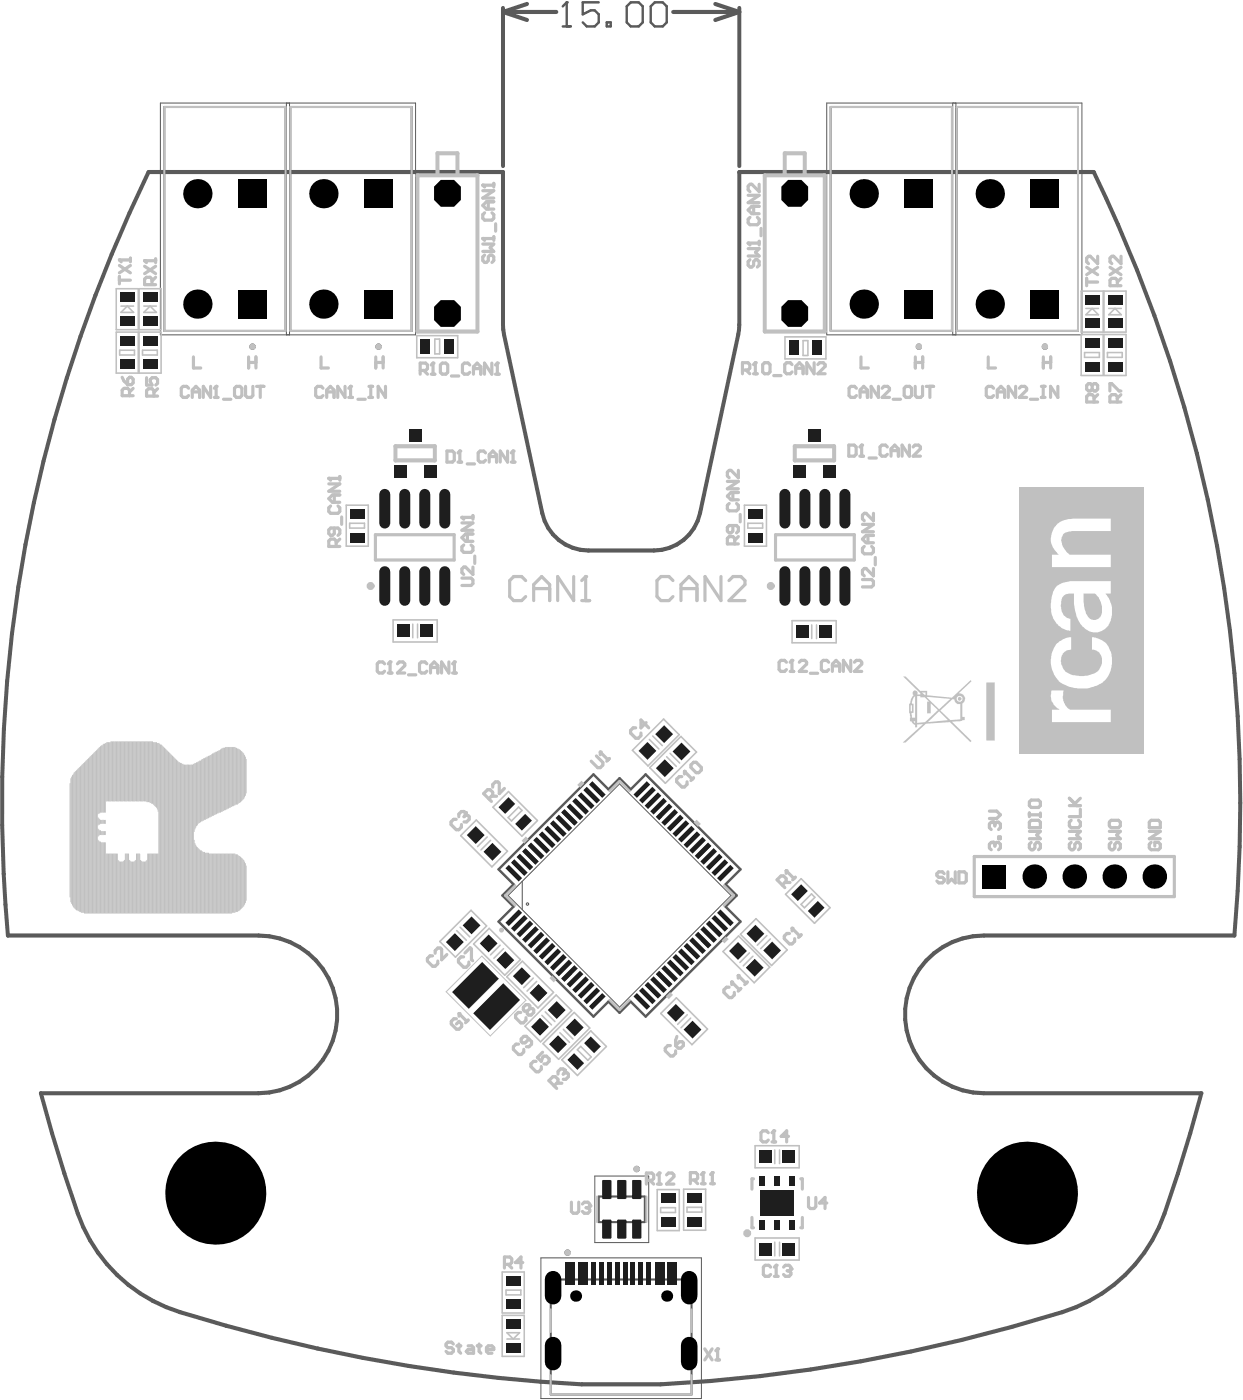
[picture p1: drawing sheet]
<svg xmlns="http://www.w3.org/2000/svg" width="131mm" height="148mm" viewBox="0 0 131 148" stroke-linecap="round" stroke-linejoin="round" font-family="sans-serif">
<g fill="none" stroke="#5a5a5a" stroke-width=".11">
<path d="M16.9 10.9h27v24.5h-27zM30.2 10.9v24.5M30.6 10.9v24.5M87.3 10.9h26.9v24.5h-26.9zM100.6 10.9v24.5M100.9 10.9v24.5M55.1 93.1v2.9M65.4 82.8l11.8 11.7-11.8 11.8-11.8-11.8zM57.1 132.8h17v14.9h-17zM62.8 124.2h5.7v7h-5.7z"/>
<circle cx="55.7" cy="95.5" r=".13"/>
</g>
<path d="M59.4 2.8h.9M59.8 .2h.1M59.8 .2v2.6M59.8 .2l-.4 .5M63.2 .2h-1.7v1.3l.9-.4h.4l.4 .4v.9l-.4 .4h-.9l-.4-.4M64.1 2.4h.4v.4h-.4zM66.6 .2h.8l.5 .5v1.7l-.5 .4h-.8l-.4-.4v-1.7zM69.1 .2h.9l.4 .5v1.7l-.4 .4h-.9l-.4-.4v-1.7zM62.7 81.8l1.5 1.5 1.2-1.1 1.2 1.1 1.6-1.5 10 10-1.6 1.6 1.2 1.1-1.2 1.2 1.6 1.6-10 10-1.6-1.5-1.2 1.1-1.2-1.1-1.5 1.5-10.1-10 1.6-1.6-1.2-1.2 1.2-1.1-1.6-1.6z" fill="none" stroke="#5a5a5a" stroke-width=".26"/>
<path d="M17.3 11.3h12.9v23.6h-12.9zM30.7 11.3h12.8v23.6h-12.8zM87.7 11.3h12.8v23.6h-12.8zM101 11.3h12.8v23.6h-12.8zM58.1 135.1h14.9v12.1h-14.9zM63.2 126.3h4.9v2.7h-4.9z" fill="none" stroke="#5a5a5a" stroke-width=".21"/>
<path d="M15.7 18.2h37.4v16.6l4.1 19.4a5 5 0 0 0 4.9 3.9h6.9a5 5 0 0 0 4.9-3.9l4.1-19.4 .1-16.6h37.4a151.4 151.4 0 0 1 14.8 80.6h-26.4a8.3 8.3 0 0 0-8.4 8.3 8.3 8.3 0 0 0 8.4 8.3h22.9a138.1 138.1 0 0 1-4.4 14.2 16.6 16.6 0 0 1-10.3 8.9 173 173 0 0 1-42.4 7.7 137.8 137.8 0 0 1-26.6-2 166.5 166.5 0 0 1-25.6-6.2 16.6 16.6 0 0 1-9.3-9.9l-1.4-4.2-2.5-8.5h23a8.3 8.3 0 0 0 8.3-8.3 8.3 8.3 0 0 0-8.3-8.3h-26.5a151.4 151.4 0 0 1 14.9-80.6zM53.1 1.3l2.5 .8M53.1 1.3h5.6M53.1 .8v16.7M55.6 .4l-2.5 .9M71.1 1.3h7M75.5 .4l2.6 .9M78.1 1.3l-2.6 .8M78.1 .8v16.7" fill="none" stroke="#5a5a5a" stroke-width=".43"/>
<g fill="none" stroke="#5a5a5a" stroke-width=".34">
<circle cx="26.7" cy="36.6" r=".17"/>
<circle cx="40" cy="36.6" r=".17"/>
<circle cx="97" cy="36.6" r=".17"/>
<circle cx="110.3" cy="36.6" r=".17"/>
<circle cx="59.9" cy="132.3" r=".17"/>
<circle cx="67.2" cy="123.4" r=".17"/>
</g>
<g fill="#c0c0c0">
<path d="M58.3 103l.5 .4-.3 .3-.5-.4z"/>
<path d="M70.8 104.7l.3 .3-.5 .5-.3-.3z"/>
<path d="M76.6 98.9l.3 .3-.4 .4-.3-.3z"/>
<path d="M73.5 86.5l.5 .5-.3 .3-.5-.5z"/>
<path d="M61.4 82.4l.3 .3-.5 .5-.3-.3z"/>
<path d="M55.5 88.3l.3 .3-.4 .5-.3-.3z"/>
</g>
<path d="M17.3 11.3h12.9v23.6h-12.9zM30.7 11.3h12.8v23.6h-12.8zM87.7 11.3h12.8v23.6h-12.8zM101 11.3h12.8v23.6h-12.8zM58.1 138.2v2.4M63 126.3v2.7M68.2 126.3v2.7M73 138.2v2.4M58.1 145.2v2h14.9v-2" fill="none" stroke="#c0c0c0" stroke-width=".21"/>
<path d="M44.1 18.5h6.3v16.5h-6.3zM46.2 18.3v-2.1h2.1v2.1M80.7 18.5h6.4v16.5h-6.4zM82.9 18.3v-2.1h2.1v2.1M41.7 47.1h4.2v1.5h-4.2zM83.9 47.1h4.2v1.5h-4.2z" fill="none" stroke="#c0c0c0" stroke-width=".43"/>
<g fill="none" stroke="#c0c0c0" stroke-width=".34">
<path d="M20.4 37.7v1.2h.8M26.2 38.3h.8M26.2 37.7v1.2M27 37.7v1.2M33.9 37.7v1.2h.8M39.7 38.3h.8M39.7 37.7v1.2M40.5 37.7v1.2M90.9 37.7v1.2h.8M96.6 37.7v1.2M96.6 38.3h.8M97.4 37.7v1.2"/>
<path d="M104.3 37.7v1.2h.8M110.2 38.3h.7M110.2 37.7v1.2M110.9 37.7v1.2M39.6 56.5h8.3v2.6h-8.3zM81.9 56.5h8.3v2.6h-8.3zM102.9 90.4h21.1v4.3h-21.1zM79.4 128.5v1.1h.2M79.6 124.5h-.2v1M84.5 124.5h.2v1M84.7 128.5v1.1h-.2"/>
</g>
<g fill="none" stroke="#c0c0c0" stroke-width=".17">
<path d="M12.3 35.1h2.3v4.3h-2.3zM12.3 30.5h2.3v4.3h-2.3zM12.6 37h1.6v.5h-1.6zM12.8 32.3h1.3M13.4 32.3l.7 .7h-1.3zM14.7 30.5h2.3v4.3h-2.3zM14.7 35.1h2.3v4.3h-2.3zM15 37h1.6v.5h-1.6zM15.2 32.3h1.3M15.8 32.3l.7 .7h-1.3zM44 35.4h4.3v2.4h-4.3zM45.9 35.8h.5v1.6h-.5z"/>
<path d="M82.9 35.6h4.3v2.3h-4.3zM84.8 36h.5v1.5h-.5zM114.1 30.7h2.4v4.4h-2.4zM114.1 35.3h2.4v4.3h-2.4zM114.5 37.2h1.6v.5h-1.6zM114.6 32.6h1.4M115.3 32.6l.7 .6h-1.4zM116.6 30.7h2.3v4.4h-2.3zM116.6 35.3h2.3v4.3h-2.3zM116.9 37.2h1.6v.5h-1.6zM117.1 32.6h1.3M117.7 32.6l.7 .6h-1.3z"/>
<path d="M36.6 53.3h2.3v4.4h-2.3zM36.9 55.2h1.6v.6h-1.6zM78.6 53.3h2.3v4.4h-2.3zM79 55.2h1.5v.6h-1.5zM41.5 65.5h4.7v2.3h-4.7zM43.6 65.9v1.4M44.1 65.9v1.4M68.6 78.1l1 1M68.9 77.7l1 1M70.1 75.9l1.6 1.7-3.3 3.3-1.6-1.7zM70.4 79.9l1 1M70.7 79.5l1.1 1.1"/>
<path d="M71.9 77.8l1.6 1.6-3.3 3.3-1.6-1.6zM83.6 65.5h4.7v2.4h-4.7zM85.7 66v1.4M86.2 66v1.4M48.2 98.3l1 1M48.6 97.9l1 1M49.7 96.1l1.7 1.7-3.3 3.3-1.7-1.7zM50.3 86.6l3.3 3.3-1.7 1.6-3.3-3.3zM51.4 88.4l-1 1M51.6 98l3.3 3.3-1.6 1.7-3.3-3.3zM51.8 88.7l-1 1M52.8 99.8l-1 1"/>
<path d="M53.7 83.6l3 3-1.6 1.7-3.1-3.1zM54.8 85.2l.3 .4-1.1 1.1-.4-.4zM78 98.8l3.3 3.3-1.7 1.7-3.3-3.3zM79.8 97l3.3 3.3-1.6 1.6-3.3-3.3zM81 98.8l-1 1M81.3 99.1l-1 1.1M84.6 92.8l3 3-1.6 1.7-3.1-3.1zM85.7 94.4l.3 .3-1.1 1.1-.3-.3zM53.2 100.2l-1.1 1M55.2 101.5l3.2 3.3-1.6 1.6-3.3-3.3zM56.3 103.3l-1 1M56.7 103.6l-1.1 1"/>
<path d="M57.2 107.2l1 1M57.6 106.8l1 1.1M58.7 105.1l1.7 1.6-3.3 3.3-1.7-1.7zM59.1 109l1 1.1M59.5 108.7l1 1M60.6 106.9l1.7 1.6-3.3 3.3-1.7-1.6zM61.3 110.5l1.1 1.1-.3 .3-1.1-1.1zM62.4 108.8l1.6 1.7-3 3.1-1.7-1.7zM71.4 105.4l3.3 3.2-1.6 1.7-3.3-3.3zM72.6 107.1l-1.1 1.1M72.9 107.5l-1 1M79.1 100.6l-1 1"/>
<path d="M79.5 101l-1 1M53 138.9h2.4v4.3h-2.4zM53 134.3h2.4v4.3h-2.4zM53.4 136.2h1.6v.5h-1.6zM69.4 125.6h2.3v4.3h-2.3zM69.7 127.5h1.6v.5h-1.6zM72.2 125.6h2.3v4.3h-2.3zM72.5 127.5h1.6v.5h-1.6zM79.7 121h4.7v2.3h-4.7zM79.7 130.7h4.7v2.3h-4.7zM81.8 121.4v1.5M81.8 131.2v1.4"/>
<path d="M82.3 121.4v1.5M82.3 131.2v1.4M53.5 141.4h1.4M53.5 140.7h1.4l-.7 .7z"/>
</g>
<g fill="none" stroke="#c0c0c0" stroke-width=".11">
<path d="M9.5 79.9v16.5M9.6 79.8v16.6M9.7 79.8v16.6M9.8 79.7v16.7M9.8 79.6v16.8M9.9 79.5v16.9M10 79.4v17M10.1 79.3v17.1M10.2 79.2v17.2M10.3 79.2v17.2M10.4 79.1v6.8M10.4 79v6.8"/>
<path d="M10.5 78.9v6.9M10.6 78.8v7M10.7 78.7v7.1M10.8 78.7v7.1M10.9 78.7v7.1M10.9 78.6v7.2M11 78.6v7.2M11.1 78.5v7.3M11.2 78.5v6.1M11.3 78.4v6.2M11.4 78.4v6.2M11.5 78.4v6.2"/>
<path d="M11.6 78.4v6.2M11.7 78.3v6.3M11.8 78.3v6.3M11.9 78.3v6.3M12 78.3v6.3M12.1 78.3v6.3M12.2 78.3v6.3M12.3 78.3v6.3M12.4 78.3v6.3M12.5 78.3v6.3M12.6 78.3v6.3M12.7 78.3v6.3"/>
<path d="M12.8 78.3v6.3M12.9 78.3v6.3M13 78.3v6.3M13.1 78.3v6.3M13.2 78.3v6.3M13.3 78.3v6.3M13.4 78.3v6.3M13.5 78.3v6.3M13.6 78.3v6.3M13.7 78.3v6.3M13.8 78.3v6.3M13.9 78.3v6.3"/>
<path d="M14 78.3v6.3M14.1 78.3v6.3M14.2 78.3v6.3M14.3 78.3v6.3M14.4 78.3v6.3M14.5 78.3v6.3M14.6 78.3v6.3M14.7 78.3v6.3M14.8 78.3v6.3M14.9 78.3v6.3M15 78.3v6.3M15.1 78.3v6.3"/>
<path d="M15.2 78.3v6.3M15.3 78.3v6.3M15.4 78.3v6.3M15.5 78.3v6.4M15.6 78.3v6.4M15.7 78.3v6.4M15.8 78.3v6.4M15.9 78.3v6.4M16 78.3v6.5M16.1 78.3v6.5M16.2 78.4v6.5M16.3 78.4v6.6"/>
<path d="M16.4 78.4v6.7M16.4 78.4v6.8M16.5 78.4v6.9M16.6 78.5v6.9M16.7 78.5v7.2M16.8 78.5v17.9M16.9 78.6v17.8M16.9 78.7v17.7M17 78.7v17.7M17.1 78.7v17.7M17.2 78.8v17.6M17.3 78.9v17.5"/>
<path d="M17.4 79v17.4M17.5 79.1v17.3M17.5 79.2v17.2M17.6 79.2v17.2M17.7 79.3v17.1M17.8 79.4v17M17.9 79.5v16.9M18 79.6v16.8M18 79.7v16.7M18.1 79.8v16.6M18.2 79.8v16.6M18.3 79.9v16.5"/>
<path d="M21.8 79.9v6.5M21.9 79.9v6.5M22 79.8v6.6M22.1 79.8v6.5M22.2 79.8v6.5M22.3 79.8v6.4M22.4 79.7v6.5M22.4 79.6v6.5M22.5 79.6v6.5M22.6 79.5v6.5M22.7 79.5v6.5M22.8 79.4v6.5"/>
<path d="M22.9 79.4v6.5M22.9 79.3v6.5M23 79.3v6.5M23.1 79.2v6.6M23.2 79.2v6.6M23.3 79.2v6.6M23.4 79.1v6.6M23.5 79.1v6.6M23.5 79v6.6M23.6 79v6.6M23.7 79v6.5M23.8 78.9v6.6"/>
<path d="M23.9 78.9v6.5M24 78.9v6.5M24 78.9v6.4M24.1 78.9v6.4M24.2 78.9v6.4M24.3 78.9v6.4M24.4 78.9v6.3M24.5 78.9v6.3M24.6 78.9v6.2M24.7 78.9v6.1M24.8 78.9v6.1M24.9 79v5.9"/>
<path d="M25 79v5.9M25.1 79.1v5.8M25.1 79.1v5.7M25.2 79.2v5.5M25.3 79.2v5.5M25.4 79.2v5.5M25.5 79.3v5.3M25.6 79.4v5.1M25.6 79.5v4.9M25.7 79.6v4.7M25.8 79.8v4.4M25.9 79.9v4.1"/>
<path d="M7.4 82.7v12M7.5 82.2v13M7.6 82v13.4M7.7 81.9v13.7M7.7 81.8v13.9M7.8 81.6v14.2M7.9 81.5v14.4M8 81.4v14.6M8.1 81.4v14.7M8.2 81.3v14.8M8.2 81.2v15M8.3 81.1v15.1"/>
<path d="M8.4 81v15.2M8.5 80.9v15.3M8.6 80.9v15.4M8.7 80.8v15.5M8.8 80.7v15.6M8.8 80.6v15.7M8.9 80.5v15.9M9 80.4v16M9.1 80.3v16.1M9.2 80.3v16.1M9.3 80.2v16.2M9.3 80.1v16.3"/>
<path d="M9.4 80v16.4M10.4 86.4v.7M10.4 87.5v.8M10.4 88.7v7.7M10.4 86.4v.6M10.4 87.6v.6M10.4 88.8v7.6M10.5 86.5v.5M10.5 87.7v.4M10.5 88.9v7.5M10.6 86.6v.3M10.6 87.7v.4"/>
<path d="M10.6 88.9v7.5M10.7 86.6v.3M10.7 87.8v.3M10.7 89v7.4M10.8 86.6v.3M10.8 87.8v.3M10.8 89v7.4M10.9 86.6v.3M10.9 87.8v.3M10.9 89v7.4M11 86.6v.3M11 87.8v.3"/>
<path d="M11 89v7.4M11.1 86.6v.3M11.1 87.8v.3M11.1 89v7.4M11.2 90.2v6.2M11.3 90.2v6.2M11.4 90.2v6.2M11.5 90.2v6.2M11.6 90.2v6.2M11.7 90.2v6.2M11.8 90.2v6.2M11.9 90.2v6.2"/>
<path d="M12 90.2v6.2M12.1 90.2v6.2M12.2 90.2v6.2M12.3 90.2v6.2M12.4 90.2v6.2M12.5 90.8v5.6M12.6 90.9v5.5M12.6 91v5.4M12.7 91v5.4M12.8 91v5.4M12.9 91v5.4M13 91v5.4"/>
<path d="M13.1 90.9v5.5M13.1 90.8v5.6M13.2 90.2v6.2M13.3 90.2v6.2M13.4 90.2v6.2M13.5 90.2v6.2M13.6 90.2v6.2M13.7 90.8v5.6M13.7 90.9v5.5M13.8 91v5.4M13.9 91v5.4M14 91v5.4"/>
<path d="M14.1 91v5.4M14.2 91v5.4M14.2 90.9v5.5M14.3 90.8v5.6M14.4 90.2v6.2M14.5 90.2v6.2M14.6 90.2v6.2M14.7 90.2v6.2M14.8 90.2v6.2M14.8 90.8v5.6M14.9 90.9v5.5M15 91v5.4"/>
<path d="M15.1 91v5.4M15.2 91v5.4M15.3 91v5.4M15.4 90.9v5.5M15.5 90.8v5.6M15.6 90.2v6.2M15.7 90.2v6.2M15.8 90.2v6.2M15.9 90.2v6.2M16 90.2v6.2M16.1 90.2v6.2M16.2 90.2v6.2"/>
<path d="M16.3 90.2v6.2M16.4 90.2v6.2M16.5 90.2v6.2M16.6 90.2v6.2M16.7 90.2v6.2M18.4 80v16.4M18.5 80.1v16.3M18.6 80.2v16.2M18.6 80.3v16.1M18.7 80.3v16.1M18.8 80.4v16M18.9 80.5v15.9"/>
<path d="M19 80.5v15.9M19.1 80.6v15.8M19.2 80.7v15.7M19.3 80.7v15.7M19.4 80.8v15.6M19.5 80.8v15.6M19.6 80.8v15.6M19.7 80.8v15.6M19.8 80.8v15.6M19.9 80.8v15.6M20 80.8v15.6M20.1 80.8v15.6"/>
<path d="M20.2 80.8v15.6M20.3 80.8v15.6M20.4 80.7v15.7M20.5 80.7v7.1M20.5 88.7v7.7M20.6 80.6v6.9M20.6 89.1v7.3M20.7 80.6v6.8M20.7 89.2v7.2M20.7 80.5v6.7M20.7 89.4v7M20.8 80.5v6.6"/>
<path d="M20.8 89.5v6.9M20.9 80.4v6.5M20.9 89.6v6.8M21 80.4v6.5M21 89.6v6.8M21.1 80.3v6.6M21.1 89.7v6.7M21.2 80.3v6.5M21.2 89.8v6.6M21.3 80.3v6.4M21.3 89.8v6.6M21.3 80.2v6.5"/>
<path d="M21.3 89.9v6.5M21.4 80.2v6.4M21.4 90v6.4M21.5 80.1v6.5M21.5 90v6.4M21.6 80.1v6.4M21.6 90v6.4M21.7 80v6.5M21.7 90.1v6.3M21.8 80v6.4M21.8 90.1v6.3M21.9 90.1v6.3"/>
<path d="M22 90.1v6.3M22.1 90.2v6.2M22.2 90.2v6.2M22.3 90.2v6.2M22.4 90.2v6.2M22.5 90.2v6.2M22.6 90.2v6.2M22.7 90.2v6.2M22.8 90.2v6.2M22.9 90.2v6.2M23 90.2v6.2M23.1 90.2v6.2"/>
<path d="M23.2 90.2v6.2M23.3 90.2v6.2M23.4 90.2v6.2M23.5 90.2v6.2M23.6 90.2v6.2M23.7 90.2v6.2M23.8 90.2v6.2M23.9 90.2v6.2M24 90.2v6.2M24.1 90.2v6.2M24.2 90.2v6.2M24.3 90.2v6.2"/>
<path d="M24.4 90.2v6.2M24.5 90.2v6.2M24.6 90.2v6.1M24.7 90.2v6.1M24.8 90.2v6.1M24.9 90.2v6M25 90.2v6M25.1 90.2v6M25.1 90.3v5.9M25.2 90.4v5.8M25.3 90.4v5.7M25.4 90.5v5.5"/>
<path d="M25.5 90.6v5.3M25.6 90.7v5.1M25.6 90.7v5M25.7 90.8v4.9M25.8 91v4.5M25.9 91.2v4.1M26 80.2v3.5M26 91.4v3.7M50.9 100.9l4.6 4.7-3.7 3.8-4.7-4.7z"/>
</g>
<path d="M54.4 93.5l-1.1 1 1.1 1.1M64.4 83.5l1-1 1.1 1M76.4 93.5l1.1 1-1.1 1.1M64.4 105.6l1 1 1.1-1" fill="none" stroke="#c0c0c0" stroke-width=".26"/>
<path d="M96.2 74.5v.6h.1v-.6zM96.6 73.5l-.2 .2-.1 .4v.2h.1v1h-.2l.1 .5h.3zM96.4 76.2l.2 .1v-.1zM97.3 73.1l.4 .3v-.3zM96.8 73.5v2.8l.9-.1 1.3-1.2-.7-.7v1h-.4v-1.2h.2l-.5-.5h-.4v-.1zM98 76.2l2.1-.2-.9-.9zM97.9 73.6l1.3 1.3 1.1-1.1zM99.3 75l1 1 1.1-.1v-1.6h-.4l-.2-.5h-.3zM101.1 73.8a.2 .2 0 0 1 .4 0 .2 .2 0 0 1-.4 0zM101 73.8a.3 .3 0 0 0 .6 0 .3 .3 0 0 0-.6 0zM95.3 71.4h.3l1.6 1.5h.7v.5l2.6 .3 2-1.9 .1 .1-1.4 1.3a.58 .58 0 0 1 .6 .4 .58 .58 0 0 1-.2 .7v1.4h.3v.3h-.3l-.2 .2h-.9l2.1 2-.2 .2-2.1-2.2-2.5 .2-2.2 2h-.3l2.2-1.9h-.7v.3h-.2v-.3l-.4-.3h-.1v-.5l-.1-.4v-1h.1l.1-.4 .2-.5a.28 .28 0 0 1 0-.4 .28 .28 0 0 1 .3-.1 .28 .28 0 0 1 .1 .4h.4v-.1zM104.1 72.1h.9v6.1h-.9z" fill="#c0c0c0"/>
<path d="M107.6 51.4h13.2v28.2h-13.2z" fill-rule="evenodd" fill="#c0c0c0"/>
<g fill="#fff">
<path d="M111 72.9h1.3a1.79 1.79 0 0 0 .7 2h4.3v1.3h-6.2v-1.3h.8a1.74 1.74 0 0 1-.9-2z"/>
<path d="M111.6 67.9l.9-.5 .6-.1v1.3a1.18 1.18 0 0 0-.9 1.8 1.67 1.67 0 0 0 1.6 .9 2.68 2.68 0 0 0 2.2-.6 1.25 1.25 0 0 0 .3-1.3 1.25 1.25 0 0 0-1-.8v-1.3a2.09 2.09 0 0 1 2.1 2 2.76 2.76 0 0 1-2.4 3.3 3.9 3.9 0 0 1-3.3-.8 3.1 3.1 0 0 1-.1-3.9z"/>
<path d="M111.7 55.3l.1-.1a2.67 2.67 0 0 1 1.5-.4h4v1.3h-4.2a.98 .98 0 0 0-.9 1.4l.4 .8 .3 .3h4.4v1.3h-6.2v-1.3h.7a2.07 2.07 0 0 1-.1-3.3z"/>
<path d="M114.4 62.7v.6a2.58 2.58 0 0 0 .8 2.1 .92 .92 0 0 0 .9-.2 .92 .92 0 0 0 .2-1l-.2-.9-.4-.5-.1-.1zM111.6 61.9l.5-.3 .9-.2h4.3v1.3h-.6a2.73 2.73 0 0 1-.1 3.7 1.84 1.84 0 0 1-2.7-.8l-.1-.2a6 6 0 0 1-.4-2.7 1.13 1.13 0 0 0-1.3 .4v.1a1.93 1.93 0 0 0 .4 2l.5 .1v1.3a2.47 2.47 0 0 1-2-3v-.5a1.94 1.94 0 0 1 .5-1.2z"/>
</g>
<path d="M55.5 61.3l-.4-.4h-.9l-.4 .4v1.7l.4 .4h.9l.4-.4M56.3 63.4v-1.7l.9-.8 .8 .8v1.7M56.3 62.1h1.7M60.6 60.9v2.5l-1.7-2.5v2.5M61.4 63.4h.9M61.8 60.9v2.5" fill="none" stroke="#c0c0c0" stroke-width=".34"/>
<circle cx="61.8" cy="60.9" r=".17" fill="#c0c0c0"/>
<path d="M61.8 60.9l-.4 .4M104.8 88.9h-.1l-.2 .2v.4l.2 .2" fill="none" stroke="#c0c0c0" stroke-width=".34"/>
<circle cx="104.8" cy="88.9" r=".17" fill="#c0c0c0"/>
<path d="M104.8 88.9l.2 .2M104.8 86.8h-.1l-.2 .2v.4l.2 .2M105 89.1v.2M105 89.1l.2-.2h.2l.2 .2v.4l-.2 .2M105.4 88.4h.2v.2h-.2z" fill="none" stroke="#c0c0c0" stroke-width=".34"/>
<circle cx="104.8" cy="86.8" r=".17" fill="#c0c0c0"/>
<g fill="none" stroke="#c0c0c0" stroke-width=".34">
<path d="M71.1 61.3l-.5-.4h-.8l-.4 .4v1.7l.4 .4h.8l.5-.4M71.9 63.4v-1.7l.8-.8 .9 .8v1.7M71.9 62.1h1.7M76.1 60.9v2.5l-1.7-2.5v2.5M77 61.3l.4-.4h.8l.5 .4v.4l-1.7 1.7h1.7M104.5 85.6h.7l.4 .4-.4 .4h-.7M104.8 86.8l.2 .2M105 87v.2M105 87l.2-.2h.2l.2 .2v.4l-.2 .2M108.7 87.8h1.1l-.3 .4 .3 .4h-1.1M108.7 85.8v.4M108.7 86h1.1"/>
<path d="M108.9 88.9l-.2 .2v.4l.2 .2h.2l.2-.2v-.4l.2-.2h.1l.2 .2v.4l-.2 .2M108.9 86.6h.7l.2 .2v.6h-1.1v-.6zM108.9 84.5h.7l.2 .2v.4l-.2 .2h-.7l-.2-.2v-.4zM109.8 85.8v.4M112.9 87.8h1.2l-.4 .4 .4 .4h-1.2M112.9 85.1h1.2M113.1 88.9l-.2 .2v.4l.2 .2h.2l.2-.2v-.4l.2-.2h.2l.2 .2v.4l-.2 .2M113.1 86.6l-.2 .2v.4l.2 .2h.8l.2-.2v-.4l-.2-.2M114.1 85.4v.8h-1.2M114.1 84.3l-.6 .6-.6-.6 .8 .8M117.1 87.8h1.2l-.4 .4 .4 .4h-1.2M117.3 88.9l-.2 .2v.4l.2 .2h.2l.2-.2v-.4l.2-.2h.2l.2 .2v.4l-.2 .2"/>
<path d="M117.3 86.6h.8l.2 .2v.4l-.2 .2h-.8l-.2-.2v-.4zM121.3 87.8h1.2l-1.2 .8h1.2M121.5 88.9l-.2 .2v.4l.2 .2h.8l.2-.2v-.4l-.2-.2h-.4v.4M121.5 86.6h.8l.2 .2v.6h-1.2v-.6zM81.1 119.6l-.2-.2h-.4l-.2 .2v.8l.2 .2h.4l.2-.2M81.7 119.4v1.2M81.5 120.6h.4M85.4 126.4v1l.2 .2h.3l.2-.2v-1M87.3 127h-.8l.6-.6v1.2"/>
</g>
<circle cx="81.7" cy="119.4" r=".17" fill="#c0c0c0"/>
<path d="M81.7 119.4l-.2 .2M83.3 120h-.8l.6-.6v1.2M81.4 133.8l-.2-.2h-.4l-.2 .2v.8l.2 .2h.4l.2-.2M81.8 134.8h.3M81.9 133.6v1.2" fill="none" stroke="#c0c0c0" stroke-width=".34"/>
<circle cx="81.9" cy="133.6" r=".17" fill="#c0c0c0"/>
<path d="M81.9 133.6l-.1 .2M82.7 133.8l.2-.2h.4l.2 .2v.2" fill="none" stroke="#c0c0c0" stroke-width=".34"/>
<circle cx="83.5" cy="134" r=".17" fill="#c0c0c0"/>
<path d="M79 26.3h1.2l-.4 .3 .4 .4h-1.2M79 25.7h1.2M79.2 27.4l-.2 .2v.4l.2 .2h.2l.2-.2v-.4l.2-.2h.2l.2 .2v.4l-.2 .2M80.2 25.5v.4M83.1 134.2h.2M83.3 134.2l.2 .2v.2l-.2 .2h-.4l-.2-.2M83.5 134l-.2 .2" fill="none" stroke="#c0c0c0" stroke-width=".34"/>
<circle cx="79" cy="25.7" r=".17" fill="#c0c0c0"/>
<path d="M80.2 19.5v.7l-.8-.7h-.2l-.2 .1v.4l.2 .2M51 25.8h1.1l-.4 .4 .4 .3h-1.1M51 25.2h1.1M51.2 26.9l-.2 .2v.4l.2 .2h.2l.2-.2v-.4l.1-.2h.2l.2 .2v.4l-.2 .2M52.1 25v.4M79 25.7l.2 .2M79 20.6h1.2l-1.2 .8h1.2M79.2 23l-.2 .1v.4l.2 .2h.8l.2-.2v-.4l-.2-.1M79.6 21.8v.8M80.2 21.8h-.8l-.4 .4 .4 .4h.8M80.3 24.1v.8" fill="none" stroke="#c0c0c0" stroke-width=".34"/>
<circle cx="51" cy="25.2" r=".17" fill="#c0c0c0"/>
<path d="M51 19.6h1.1M52.1 19.4v.3M51 25.2l.2 .2M51 20.1h1.1l-1.1 .8h1.1M51.2 22.5l-.2 .2v.3l.2 .2h.7l.2-.2v-.3l-.2-.2M51.6 21.3v.8M52.1 21.3h-.7l-.4 .4 .4 .4h.7M52.3 23.6v.8" fill="none" stroke="#c0c0c0" stroke-width=".34"/>
<circle cx="51" cy="19.6" r=".17" fill="#c0c0c0"/>
<g fill="none" stroke="#c0c0c0" stroke-width=".34">
<path d="M51 19.6l.2 .1M34.7 51.1h1.2l-1.2 .8h1.2M34.7 50.5h1.2M34.9 53.4l-.2 .2v.4l.2 .2h.8l.2-.2v-.4l-.2-.2M35.3 55.8v.5l-.2 .2h-.2l-.2-.2v-.4l.2-.1h.8l.2 .1v.4l-.2 .2M35.3 52.3v.7M35.5 57.7v-.6l-.2-.2h-.4l-.2 .2v.6h1.2M35.9 56.9l-.4 .4M35.9 50.3v.4M35.9 52.3h-.8l-.4 .3 .4 .4h.8M36.1 54.6v.8M76.8 50.8h1.2l-1.2 .8h1.2"/>
<path d="M77 53.2l-.2 .2v.3l.2 .2h.8l.2-.2v-.3l-.2-.2M77.4 55.5v.6l-.2 .2h-.2l-.2-.2v-.4l.2-.2h.8l.2 .2v.4l-.2 .2M77.4 52v.8M77.6 57.4v-.6l-.2-.1h-.4l-.2 .1v.6h1.2M78 49.7v.7l-.8-.7h-.2l-.2 .2v.3l.2 .2M78 56.7l-.4 .3M78 52h-.8l-.4 .4 .4 .4h.8M78.2 54.3v.8M90.4 41l-.2-.2h-.4l-.2 .2v.8l.2 .2h.4l.2-.2M90.8 41.4h.8M90.8 42v-.8l.4-.4 .4 .4v.8M92.7 40.8v1.2l-.7-1.2v1.2"/>
<path d="M93.1 41l.2-.2h.4l.2 .2v.2l-.8 .8h.8M94.3 42.2h.8M95.7 40.8h.3l.2 .2v.8l-.2 .2h-.3l-.2-.2v-.8zM96.6 40.8v1l.2 .2h.4l.2-.2v-1M97.8 40.8h.8M98.2 40.8v1.2M104.9 41l-.2-.2h-.4l-.2 .2v.8l.2 .2h.4l.2-.2M105.3 42v-.8l.4-.4 .4 .4v.8M105.3 41.4h.8M107.2 40.8v1.2l-.7-1.2v1.2M107.6 41l.2-.2h.4l.2 .2v.2l-.8 .8h.8M108.8 42.2h.8"/>
<path d="M109.9 40.8h.4M109.9 42h.4M110.1 40.8v1.2M111.7 40.8v1.2l-.8-1.2v1.2"/>
</g>
<circle cx="34.7" cy="50.5" r=".17" fill="#c0c0c0"/>
<path d="M34.7 50.5l.2 .2M82.6 93.4l.4-.4v-.2l-.3-.3h-.2l-.5 .4 .9 .8M82.9 93.2h.5M83 91.9l.8 .9M84 92.6l-.3 .3" fill="none" stroke="#c0c0c0" stroke-width=".34"/>
<circle cx="83" cy="91.9" r=".17" fill="#c0c0c0"/>
<path d="M83 91.9v.3M70.8 110.4h-.3l-.3 .3v.2l.6 .6h.3l.2-.3v-.3M71.5 109.4l-.2 .4v.6M71.7 110h.3l.2 .1v.3l-.3 .3h-.3l-.3-.3zM74.4 142.4l.8 1.2M75.2 142.4l-.8 1.2M75.6 143.6h.4M75.8 142.4v1.2" fill="none" stroke="#c0c0c0" stroke-width=".34"/>
<circle cx="75.8" cy="142.4" r=".17" fill="#c0c0c0"/>
<path d="M19.9 41l-.2-.2h-.4l-.2 .2v.8l.2 .2h.4l.2-.2M20.3 42v-.8l.4-.4 .4 .4v.8M20.3 41.4h.8M22.2 40.8v1.2l-.7-1.2v1.2M22.6 42h.4M22.8 40.8v1.2M75.8 142.4l-.2 .2" fill="none" stroke="#c0c0c0" stroke-width=".34"/>
<circle cx="22.8" cy="40.8" r=".17" fill="#c0c0c0"/>
<path d="M22.8 40.8l-.2 .2M23.6 42.2h.8M24.8 41l.2-.2h.3l.2 .2v.8l-.2 .2h-.3l-.2-.2zM25.9 40.8v1l.2 .2h.4l.2-.2v-1M27.1 40.8h.8M27.5 40.8v1.2M34.1 41l-.2-.2h-.4l-.2 .2v.8l.2 .2h.4l.2-.2M34.5 42v-.8l.4-.4 .4 .4v.8M34.5 41.4h.8M36.4 40.8v1.2l-.7-1.2v1.2M36.8 42h.4M37 40.8v1.2" fill="none" stroke="#c0c0c0" stroke-width=".34"/>
<circle cx="37" cy="40.8" r=".17" fill="#c0c0c0"/>
<path d="M37 40.8l-.2 .2M37.8 42.2h.8M39 40.8h.3M39 42h.3M39.1 40.8v1.2M40.7 40.8v1.2l-.8-1.2v1.2M99.7 92.2l-.2-.2h-.4l-.2 .2v.2l.2 .2h.4l.2 .2v.2l-.2 .2h-.4l-.2-.2M100.1 92v1.2l.4-.4 .4 .4v-1.2M101.2 92h.6l.2 .2v.8l-.2 .2h-.6zM60.3 126.9v1l.2 .2h.4l.2-.2v-1M61.5 127.1l.2-.2h.4l.2 .2v.2" fill="none" stroke="#c0c0c0" stroke-width=".34"/>
<circle cx="62.3" cy="127.3" r=".17" fill="#c0c0c0"/>
<g fill="none" stroke="#c0c0c0" stroke-width=".34">
<path d="M48.8 55.2h1.1l-1.1 .8h1.1M48.8 54.6h1.1M49 57.5l-.2 .2v.4l.2 .2h.7l.2-.2v-.4l-.2-.2M49.3 56.4v.8M49.9 54.4v.4M49.9 59.9v.7l-.7-.7h-.2l-.2 .2v.4l.2 .1M49.9 56.4h-.7l-.4 .4 .4 .4h.7M50.1 58.7v.8M91.1 55.4h1.1l-1.1 .7h1.1M91.2 57.7l-.1 .2v.4l.1 .2h.8l.2-.2v-.4l-.2-.2M91.6 56.5v.8M92.2 54.2v.8l-.8-.8h-.2l-.1 .2v.4l.1 .2"/>
<path d="M92.2 56.5h-.8l-.3 .4 .3 .4h.8M92.4 58.9v.7M48.8 61h.9l.2 .2v.4l-.2 .2h-.9M91.1 61.2h.9l.2 .2v.4l-.2 .2h-.9M92.2 60v.8l-.8-.8h-.2l-.1 .2v.4l.1 .2M61.9 127.5h.2M62.1 127.5l.2 .2v.2l-.2 .2h-.4l-.2-.2M62.3 127.3l-.2 .2"/>
</g>
<circle cx="48.8" cy="54.6" r=".17" fill="#c0c0c0"/>
<path d="M48.8 54.6l.2 .2M63 79.8l.6 .7v.3l-.2 .3h-.3l-.7-.7M63.4 79.4l.8 .8M64.3 80.1l-.2 .3" fill="none" stroke="#c0c0c0" stroke-width=".34"/>
<circle cx="63.4" cy="79.4" r=".17" fill="#c0c0c0"/>
<path d="M63.4 79.4v.3M68.2 124.6h.6l.2-.2v-.4l-.2-.1h-.6v1.1M68.6 124.6l.4 .4M69.4 125h.4M69.6 123.9v1.1" fill="none" stroke="#c0c0c0" stroke-width=".34"/>
<circle cx="69.6" cy="123.9" r=".17" fill="#c0c0c0"/>
<path d="M69.6 123.9l-.2 .1M70.4 124l.2-.1h.4l.2 .1v.2l-.8 .8h.8M72.9 124.6h.6l.2-.2v-.4l-.2-.2h-.6v1.2M73.3 124.6l.4 .4M74 125h.4M74.2 123.8v1.2" fill="none" stroke="#c0c0c0" stroke-width=".34"/>
<circle cx="74.2" cy="123.8" r=".17" fill="#c0c0c0"/>
<path d="M74.2 123.8l-.2 .2M75 125h.4M75.2 123.8v1.2" fill="none" stroke="#c0c0c0" stroke-width=".34"/>
<circle cx="75.2" cy="123.8" r=".17" fill="#c0c0c0"/>
<path d="M78.4 39.1h.6l.2-.2v-.4l-.2-.2h-.6v1.2M78.8 39.1l.4 .4M79.6 39.5h.3M79.7 38.3v1.2M75.2 123.8l-.2 .2" fill="none" stroke="#c0c0c0" stroke-width=".34"/>
<circle cx="79.7" cy="38.3" r=".17" fill="#c0c0c0"/>
<path d="M44.4 39.1h.5l.2-.2v-.4l-.2-.2h-.5v1.2M44.7 39.1l.4 .4M45.5 39.5h.4M45.7 38.3v1.2M79.7 38.3l-.1 .2M80.7 38.3h.4l.2 .2v.8l-.2 .2h-.4l-.2-.2v-.8zM81.7 39.7h.8M83.6 38.5l-.2-.2h-.4l-.2 .2v.8l.2 .2h.4l.2-.2M84 39.5v-.8l.4-.4 .4 .4v.8M84 38.9h.8M86 38.3v1.2l-.8-1.2v1.2M86.3 38.5l.2-.2h.4l.2 .2v.2l-.8 .8h.8" fill="none" stroke="#c0c0c0" stroke-width=".34"/>
<circle cx="45.7" cy="38.3" r=".17" fill="#c0c0c0"/>
<path d="M45.7 38.3l-.2 .2M46.7 38.3h.4l.2 .2v.8l-.2 .2h-.4l-.2-.2v-.8zM47.7 39.7h.7M49.6 38.5l-.2-.2h-.4l-.2 .2v.8l.2 .2h.4l.2-.2M50 39.5v-.8l.4-.4 .4 .4v.8M50 38.9h.8M51.9 38.3v1.2l-.7-1.2v1.2M52.3 39.5h.4M52.5 38.3v1.2" fill="none" stroke="#c0c0c0" stroke-width=".34"/>
<circle cx="52.5" cy="38.3" r=".17" fill="#c0c0c0"/>
<path d="M52.5 38.3l-.2 .2M51.6 84.3l.4-.4v-.2l-.3-.3h-.2l-.4 .4 .8 .8M51.9 84.1h.5M52 83.1v-.3l.3-.2h.3l.1 .1v1.1l.6-.6M58.5 114.6l.4-.4v-.2l-.3-.3h-.2l-.4 .4 .8 .8M58.8 114.4h.5M59.6 113l-.1-.1h-.3l-.3 .2v.3" fill="none" stroke="#c0c0c0" stroke-width=".34"/>
<circle cx="59.6" cy="113" r=".17" fill="#c0c0c0"/>
<g fill="none" stroke="#c0c0c0" stroke-width=".34">
<path d="M12.9 39.8l.2 .4 .4 .4M13.7 39.8h.2l.2 .2v.4l-.2 .2h-.4v-.6zM15.5 39.9v.8h.6l-.2-.4v-.2l.2-.2h.3l.2 .2v.4l-.2 .2M13.7 41.8v-.6l-.2-.2h-.4l-.2 .2v.6h1.2M14.1 41l-.4 .4M16.3 41.8v-.6l-.2-.2h-.4l-.2 .2v.6h1.1M16.6 41l-.3 .4M115.3 40.7l-.2-.2h-.2l-.2 .2v.4l.2 .2h.2l.2-.2M115.3 40.7l.2-.2h.2l.2 .2v.4l-.2 .2h-.2l-.2-.2M115.3 40.7v.4M115.5 42.4v-.5l-.2-.2h-.4l-.2 .2v.5h1.2M115.9 41.7l-.4 .4"/>
<path d="M117.2 41.3v-.8h.2l.8 .8h.1M118 42.4v-.5l-.2-.2h-.4l-.2 .2v.5h1.1M118.3 41.7l-.3 .4M48.2 107.6h-.3l-.3 .2v.3l.6 .6h.3l.2-.3v-.3l-.2-.3-.3 .3M48.5 107l.8 .8M49.4 107.7l-.2 .3M59.6 113v.3M59.6 113.3l-.1 .1M59.6 113.3h.3l.1 .1v.3l-.3 .3h-.2M53.3 133.5h.5l.2-.2v-.4l-.2-.2h-.5v1.2M53.6 133.5l.4 .4M55.2 133.3h-.8l.6-.6v1.2"/>
</g>
<circle cx="48.5" cy="107" r=".17" fill="#c0c0c0"/>
<path d="M89.6 47h.6l.2 .2v.8l-.2 .2h-.6zM90.8 48.2h.4M91 47v1.2M48.5 107v.3" fill="none" stroke="#c0c0c0" stroke-width=".34"/>
<circle cx="91" cy="47" r=".17" fill="#c0c0c0"/>
<path d="M47.2 47.6h.6l.2 .2v.8l-.2 .2h-.6zM48.4 48.8h.3M48.5 47.6v1.2M91 47l-.2 .2M91.7 48.4h.8M93.7 47.2l-.2-.2h-.4l-.2 .2v.8l.2 .2h.4l.2-.2M94.1 48.2v-.8l.4-.4 .4 .4v.8M94.1 47.6h.8M96 47v1.2l-.8-1.2v1.2M96.4 47.2l.2-.2h.4l.2 .2v.2l-.8 .8h.8" fill="none" stroke="#c0c0c0" stroke-width=".34"/>
<circle cx="48.5" cy="47.6" r=".17" fill="#c0c0c0"/>
<path d="M48.5 47.6l-.1 .2M49.3 49h.8M51.3 47.8l-.2-.2h-.4l-.2 .2v.8l.2 .2h.4l.2-.2M51.6 48.8v-.8l.4-.4 .4 .4v.8M51.6 48.2h.8M53.6 47.6v1.2l-.8-1.2v1.2M54 48.8h.4M54.2 47.6v1.2" fill="none" stroke="#c0c0c0" stroke-width=".34"/>
<circle cx="54.2" cy="47.6" r=".17" fill="#c0c0c0"/>
<g fill="none" stroke="#c0c0c0" stroke-width=".34">
<path d="M12.6 29.2v.8M12.6 29.6h1.2M12.6 28l1.2 .8M12.6 27.4h1.2M13.8 28l-1.2 .8M13.8 27.3v.3M114.7 29.4v.8M114.7 29.8h1.2M114.7 28.2l1.2 .8M115.9 27.1v.7l-.8-.7h-.2l-.2 .2v.3l.2 .2M115.9 28.2l-1.2 .8M117.2 28.2l1.2 .8"/>
<path d="M118 30.2v-.6l-.2-.2h-.4l-.2 .2v.6h1.2M118.4 27.1v.7l-.8-.7h-.2l-.2 .2v.3l.2 .2M118.4 29.4l-.4 .4M118.4 28.2l-1.2 .8M54.2 47.6l-.2 .2"/>
</g>
<circle cx="12.6" cy="27.4" r=".17" fill="#c0c0c0"/>
<path d="M12.6 27.4l.2 .2M15.3 28.1l1.1 .8M15.3 27.5h1.1M16 30.1v-.6l-.2-.2h-.3l-.2 .2v.6h1.1M16.4 29.3l-.4 .4M16.4 28.1l-1.1 .8M16.4 27.3v.4" fill="none" stroke="#c0c0c0" stroke-width=".34"/>
<circle cx="15.3" cy="27.5" r=".17" fill="#c0c0c0"/>
<path d="M15.3 27.5l.2 .2M83 69.9l-.2-.2h-.4l-.1 .2v.8l.1 .2h.4l.2-.2M83.4 70.9h.4M83.6 69.7v1.2M47.9 141.9l-.2-.2h-.4l-.2 .2v.2l.2 .2h.4l.2 .2v.2l-.2 .2h-.4l-.2-.2M48.3 142.1h.3M48.4 141.9v.8l.2 .2M49.4 142.1h.4l.2 .2v.6h-.6l-.2-.2 .2-.2h.6M50.4 142.1h.4M50.6 141.9v.8l.2 .2M51.4 142.5h.7v-.2l-.2-.2h-.3l-.2 .2v.4l.2 .2h.3" fill="none" stroke="#c0c0c0" stroke-width=".34"/>
<circle cx="83.6" cy="69.7" r=".17" fill="#c0c0c0"/>
<path d="M40.6 70.1l-.2-.2h-.4l-.2 .2v.8l.2 .2h.4l.2-.2M41 71.1h.4M41.2 69.9v1.2M83.6 69.7l-.2 .2M84.4 69.9l.2-.2h.4l.2 .2v.2l-.8 .8h.8M85.6 71.1h.7M87.5 69.9l-.2-.2h-.4l-.2 .2v.8l.2 .2h.4l.2-.2M87.9 70.9v-.8l.4-.4 .4 .4v.8M87.9 70.3h.8M89.8 69.7v1.2l-.8-1.2v1.2M90.2 69.9l.2-.2h.4l.2 .2v.2l-.8 .8h.8" fill="none" stroke="#c0c0c0" stroke-width=".34"/>
<circle cx="41.2" cy="69.9" r=".17" fill="#c0c0c0"/>
<path d="M41.2 69.9l-.2 .2M42 70.1l.2-.2h.3l.2 .2v.2l-.7 .8h.7M43.1 71.3h.8M45.1 70.1l-.2-.2h-.4l-.2 .2v.8l.2 .2h.4l.2-.2M45.5 71.1v-.8l.3-.4 .4 .4v.8M45.5 70.5h.7M47.4 69.9v1.2l-.8-1.2v1.2M47.8 71.1h.4M48 69.9v1.2" fill="none" stroke="#c0c0c0" stroke-width=".34"/>
<circle cx="48" cy="69.9" r=".17" fill="#c0c0c0"/>
<path d="M48 69.9l-.2 .2M49 101h-.3l-.3 .3v.3l.6 .5h.2l.3-.2v-.3M49.1 100.6l.5-.5 .2 .1v1.1l.1 .1M54.7 110.2h-.2l-.3 .3v.3l.5 .5h.3l.3-.2v-.3M55 106.9h-.3l-.3 .3v.2l.6 .6h.3l.2-.3v-.3M55.8 109.7l-.4 .4h-.2l-.2-.1v-.3l.3-.3h.3l.5 .6v.2l-.3 .3h-.2M55.9 106.5v-.3l-.1-.1h-.3l-.2 .2v.3l.1 .2h.3M55.9 106.5h.3l.2 .1v.3l-.3 .3h-.3l-.1-.2v-.2M55.9 106.5l-.2 .3M77 104.2h-.3l-.3 .3v.3l.6 .5h.3l.2-.2v-.3M77.3 103.7l.8 .8M78.2 104.4l-.3 .2" fill="none" stroke="#c0c0c0" stroke-width=".34"/>
<circle cx="77.3" cy="103.7" r=".17" fill="#c0c0c0"/>
<path d="M77.3 103.7v.3M77.9 103l.9 .8M78.9 103.7l-.3 .3" fill="none" stroke="#c0c0c0" stroke-width=".34"/>
<circle cx="77.9" cy="103" r=".17" fill="#c0c0c0"/>
<path d="M83.4 98.6h-.3l-.3 .2v.3l.6 .6h.2l.3-.3v-.3M83.6 98l.8 .8M84.6 98.7l-.3 .3M56.6 112.1h-.3l-.2 .2v.3l.5 .6h.3l.3-.3v-.3M57.3 111.1l-.6 .5 .5 .5 .1-.5 .1-.1h.3l.3 .3v.3l-.3 .2h-.3M77.9 103v.3" fill="none" stroke="#c0c0c0" stroke-width=".34"/>
<circle cx="83.6" cy="98" r=".17" fill="#c0c0c0"/>
<path d="M67.1 76.8h-.3l-.2 .3v.3l.5 .5h.3l.3-.2v-.3M68.2 76.3l-.5 .5v-.8l.8 .8M48.2 86.5h-.3l-.3 .3v.3l.6 .5h.2l.3-.3v-.2M49.1 85.8l-.1-.1h-.3l-.3 .3v.2M83.6 98v.3M45.7 100.9h-.3l-.3 .3v.3l.6 .5h.2l.3-.3v-.2M45.9 100.6v-.2l.3-.3h.3l.1 .1v1.1l.6-.5" fill="none" stroke="#c0c0c0" stroke-width=".34"/>
<circle cx="49.1" cy="85.8" r=".17" fill="#c0c0c0"/>
<path d="M49.1 85.8v.3M49.1 86.1l-.1 .1M49.1 86.1h.3l.1 .1v.3l-.2 .3h-.3M72 82h-.3l-.3 .3v.2l.6 .6h.3l.2-.3v-.3M72.3 81.4l.8 .9M73.2 82.1l-.3 .3" fill="none" stroke="#c0c0c0" stroke-width=".34"/>
<circle cx="72.3" cy="81.4" r=".17" fill="#c0c0c0"/>
<g fill="none" stroke="#c0c0c0" stroke-width=".34">
<path d="M72.3 81.4v.3M72.9 80.8l.3-.3h.3l.5 .5v.3l-.2 .3h-.3l-.6-.6z"/>
<circle cx="26.7" cy="36.6" r=".17"/>
<circle cx="40" cy="36.6" r=".17"/>
<circle cx="97" cy="36.6" r=".17"/>
<circle cx="110.3" cy="36.6" r=".17"/>
<circle cx="59.9" cy="132.3" r=".17"/>
<circle cx="67.2" cy="123.4" r=".17"/>
</g>
<g fill="none" stroke="#c0c0c0" stroke-width=".42">
<circle cx="39.1" cy="61.9" r=".21"/>
<circle cx="81.4" cy="61.9" r=".21"/>
<circle cx="78.9" cy="130.2" r=".21"/>
</g>
<circle cx="52.9" cy="98.2" r=".13" fill="none" stroke="#c0c0c0" stroke-width=".26"/>
<g fill="#000">
<circle cx="20.8" cy="20.5" r="1.52"/>
<circle cx="20.8" cy="32.1" r="1.52"/>
<circle cx="34.1" cy="20.5" r="1.52"/>
<circle cx="34.1" cy="32.1" r="1.52"/>
<circle cx="91.2" cy="20.5" r="1.52"/>
<circle cx="91.2" cy="32.1" r="1.52"/>
<circle cx="104.5" cy="32.1" r="1.52"/>
<circle cx="104.5" cy="20.5" r="1.52"/>
<circle cx="109.2" cy="92.5" r="1.27"/>
<circle cx="113.4" cy="92.5" r="1.27"/>
<circle cx="117.6" cy="92.5" r="1.27"/>
<circle cx="121.9" cy="92.5" r="1.27"/>
<circle cx="19" cy="126" r=".74"/>
<circle cx="19.8" cy="128.9" r=".74"/>
<circle cx="19.8" cy="123.1" r=".74"/>
<circle cx="22.7" cy="130.1" r=".74"/>
<circle cx="22.7" cy="122.2" r=".74"/>
<circle cx="22.7" cy="126" r="5.4"/>
<circle cx="25.6" cy="128.9" r=".74"/>
<circle cx="25.6" cy="123.1" r=".74"/>
<circle cx="26.5" cy="126" r=".74"/>
<circle cx="60.8" cy="136.8" r=".59"/>
<circle cx="70.4" cy="136.8" r=".59"/>
<circle cx="81.3" cy="127.8" r=".5"/>
<circle cx="81.3" cy="126.3" r=".5"/>
<circle cx="82.8" cy="127.8" r=".5"/>
<circle cx="82.8" cy="126.3" r=".5"/>
<circle cx="104.7" cy="126" r=".74"/>
<circle cx="105.5" cy="128.9" r=".74"/>
<circle cx="105.5" cy="123.1" r=".74"/>
<circle cx="108.4" cy="130.1" r=".74"/>
<circle cx="108.4" cy="122.2" r=".74"/>
<circle cx="108.4" cy="126" r="5.4"/>
<circle cx="111.3" cy="128.9" r=".74"/>
<circle cx="111.3" cy="123.1" r=".74"/>
<circle cx="112.2" cy="126" r=".74"/>
</g>
<path d="M58.4 135.1v1.7M72.8 135.1v1.7M58.4 142v1.8M72.8 142v1.8" fill="none" stroke="#000" stroke-width="1.8"/>
<g fill="#000">
<path d="M25.2 30.6h3v3h-3z" fill-rule="evenodd"/>
<path d="M25.2 19h3v3h-3z" fill-rule="evenodd"/>
<path d="M38.5 19h3v3h-3z" fill-rule="evenodd"/>
<path d="M38.5 30.6h3v3h-3z" fill-rule="evenodd"/>
<path d="M46.5 19h1.4l.8 .7v1.4l-.8 .7h-1.4l-.7-.7v-1.4z" fill-rule="evenodd"/>
<path d="M46.5 31.7h1.4l.8 .7v1.4l-.8 .7h-1.4l-.7-.7v-1.4z" fill-rule="evenodd"/>
<path d="M83.2 31.7h1.4l.7 .7v1.4l-.7 .7h-1.4l-.7-.7v-1.4z" fill-rule="evenodd"/>
<path d="M83.2 19h1.4l.7 .7v1.4l-.7 .7h-1.4l-.7-.7v-1.4z" fill-rule="evenodd"/>
<path d="M95.5 30.6h3v3h-3z" fill-rule="evenodd"/>
<path d="M95.5 19h3v3h-3z" fill-rule="evenodd"/>
<path d="M108.8 30.6h3v3h-3z" fill-rule="evenodd"/>
<path d="M108.8 19h3v3h-3z" fill-rule="evenodd"/>
<path d="M103.7 91.3h2.5v2.5h-2.5z" fill-rule="evenodd"/>
</g>
<g fill="#1e1e1e">
<path d="M80.3 125.7h3.5v2.7h-3.5z" fill-rule="evenodd"/>
<path d="M80.2 128.9h.6v1h-.6z" fill-rule="evenodd"/>
<path d="M81.8 128.9h.5v1h-.5z" fill-rule="evenodd"/>
<path d="M83.3 128.9h.6v1h-.6z" fill-rule="evenodd"/>
<path d="M83.3 124.2h.6v1h-.6z" fill-rule="evenodd"/>
<path d="M81.8 124.2h.5v1h-.5z" fill-rule="evenodd"/>
<path d="M80.2 124.2h.6v1h-.6z" fill-rule="evenodd"/>
<path d="M80.1 131.2h1.4v1.3h-1.4z" fill-rule="evenodd"/>
<path d="M82.6 131.2h1.4v1.3h-1.4z" fill-rule="evenodd"/>
<path d="M82.6 121.5h1.4v1.3h-1.4z" fill-rule="evenodd"/>
<path d="M80.1 121.5h1.4v1.3h-1.4z" fill-rule="evenodd"/>
<path d="M59.7 133.2h1v2.4h-1z" fill-rule="evenodd"/>
<path d="M61 133.2h1v2.4h-1z" fill-rule="evenodd"/>
<path d="M64.9 133.2h.5v2.4h-.5z" fill-rule="evenodd"/>
<path d="M64.1 133.2h.5v2.4h-.5z" fill-rule="evenodd"/>
<path d="M63.3 133.2h.4v2.4h-.4z" fill-rule="evenodd"/>
<path d="M62.4 133.2h.5v2.4h-.5z" fill-rule="evenodd"/>
<path d="M65.7 133.2h.5v2.4h-.5z" fill-rule="evenodd"/>
<path d="M66.6 133.2h.5v2.4h-.5z" fill-rule="evenodd"/>
<path d="M67.4 133.2h.5v2.4h-.5z" fill-rule="evenodd"/>
<path d="M68.2 133.2h.5v2.4h-.5z" fill-rule="evenodd"/>
<path d="M69.2 133.2h1v2.4h-1z" fill-rule="evenodd"/>
<path d="M70.5 133.2h1v2.4h-1z" fill-rule="evenodd"/>
<path d="M72.6 126h1.5v1h-1.5z" fill-rule="evenodd"/>
<path d="M72.6 128.5h1.5v1h-1.5z" fill-rule="evenodd"/>
<path d="M69.8 126h1.5v1h-1.5z" fill-rule="evenodd"/>
<path d="M69.8 128.5h1.5v1h-1.5z" fill-rule="evenodd"/>
<path d="M66.7 124.7l.2-.1h.7l.1 .1v1.8l-.1 .1h-.7l-.2-.1z" fill-rule="evenodd"/>
<path d="M65.2 124.7l.1-.1h.7l.1 .1v1.8l-.1 .1h-.7l-.1-.1z" fill-rule="evenodd"/>
<path d="M63.7 124.6h.7l.2 .1v1.8l-.2 .1h-.7l-.1-.1v-1.8z" fill-rule="evenodd"/>
<path d="M63.7 128.8h.7l.2 .1v1.8l-.2 .1h-.7l-.1-.1v-1.8z" fill-rule="evenodd"/>
<path d="M65.2 128.9l.1-.1h.7l.1 .1v1.8l-.1 .1h-.7l-.1-.1z" fill-rule="evenodd"/>
<path d="M66.7 128.9l.2-.1h.7l.1 .1v1.8l-.1 .1h-.7l-.2-.1z" fill-rule="evenodd"/>
<path d="M86.3 95.1l.8 .7-1.1 1.1-.7-.7z" fill-rule="evenodd"/>
<path d="M84.6 93.4l.7 .7-1.1 1-.7-.7z" fill-rule="evenodd"/>
<path d="M53.4 141.8h1.5v1h-1.5z" fill-rule="evenodd"/>
<path d="M53.4 139.3h1.5v1h-1.5z" fill-rule="evenodd"/>
<path d="M53.4 137.2h1.5v1h-1.5z" fill-rule="evenodd"/>
<path d="M53.4 134.7h1.5v1h-1.5z" fill-rule="evenodd"/>
<path d="M77.9 99.5l1 .9-1 .9-.9-.9z" fill-rule="evenodd"/>
<path d="M79.7 101.2l.9 1-.9 .9-1-.9z" fill-rule="evenodd"/>
<path d="M55.1 102.1l.9 1-.9 .9-.9-.9z" fill-rule="evenodd"/>
<path d="M56.9 103.9l.9 .9-.9 1-1-1z" fill-rule="evenodd"/>
<path d="M60.7 107.5l.9 1-.9 .9-1-.9z" fill-rule="evenodd"/>
<path d="M58.9 109.3l1 .9-1 1-.9-1z" fill-rule="evenodd"/>
<path d="M58.8 105.7l.9 .9-.9 1-1-1z" fill-rule="evenodd"/>
<path d="M57 107.5l1 .9-1 1-.9-1z" fill-rule="evenodd"/>
<path d="M60.6 111.2l1.1 1.1-.7 .7-1.1-1.1z" fill-rule="evenodd"/>
<path d="M62.4 109.4l1 1.1-.7 .7-1-1.1z" fill-rule="evenodd"/>
<path d="M54.8 96l.3 .4-1.4 1.4-.3-.4z" fill-rule="evenodd"/>
<path d="M55.4 96.6l.3 .4-1.4 1.4-.4-.4z" fill-rule="evenodd"/>
<path d="M55.9 97.2l.4 .4-1.4 1.4-.4-.4z" fill-rule="evenodd"/>
<path d="M56.5 97.8l.4 .3-1.4 1.4-.4-.3z" fill-rule="evenodd"/>
<path d="M57.1 98.4l.4 .3-1.4 1.4-.4-.3z" fill-rule="evenodd"/>
<path d="M57.7 99l.4 .3-1.4 1.4-.4-.3z" fill-rule="evenodd"/>
<path d="M58.3 99.6l.3 .3-1.4 1.4-.3-.3z" fill-rule="evenodd"/>
<path d="M58.9 100.1l.3 .4-1.4 1.4-.3-.4z" fill-rule="evenodd"/>
<path d="M59.5 100.7l.3 .4-1.4 1.4-.3-.4z" fill-rule="evenodd"/>
<path d="M60.1 101.3l.3 .4-1.4 1.4-.3-.4z" fill-rule="evenodd"/>
<path d="M60.6 101.9l.4 .4-1.4 1.4-.4-.4z" fill-rule="evenodd"/>
<path d="M61.2 102.5l.4 .4-1.4 1.4-.4-.4z" fill-rule="evenodd"/>
<path d="M61.8 103.1l.4 .3-1.4 1.4-.4-.3z" fill-rule="evenodd"/>
<path d="M62.4 103.7l.4 .3-1.4 1.4-.4-.3z" fill-rule="evenodd"/>
<path d="M63 104.3l.4 .3-1.4 1.4-.4-.3z" fill-rule="evenodd"/>
<path d="M63.6 104.8l.3 .4-1.4 1.4-.3-.3z" fill-rule="evenodd"/>
<path d="M67.2 104.8l1.4 1.5-.3 .3-1.4-1.4z" fill-rule="evenodd"/>
<path d="M67.8 104.3l1.4 1.4-.3 .3-1.4-1.4z" fill-rule="evenodd"/>
<path d="M68.4 103.7l1.4 1.4-.3 .3-1.4-1.4z" fill-rule="evenodd"/>
<path d="M69 103.1l1.4 1.4-.3 .3-1.5-1.4z" fill-rule="evenodd"/>
<path d="M69.6 102.5l1.4 1.4-.4 .4-1.4-1.4z" fill-rule="evenodd"/>
<path d="M70.2 101.9l1.4 1.4-.4 .4-1.4-1.4z" fill-rule="evenodd"/>
<path d="M70.8 101.3l1.4 1.4-.4 .4-1.4-1.4z" fill-rule="evenodd"/>
<path d="M71.4 100.7l1.4 1.4-.4 .4-1.4-1.4z" fill-rule="evenodd"/>
<path d="M71.9 100.1l1.5 1.4-.4 .4-1.4-1.4z" fill-rule="evenodd"/>
<path d="M72.5 99.6l1.4 1.4-.3 .3-1.4-1.4z" fill-rule="evenodd"/>
<path d="M73.1 99l1.4 1.4-.3 .3-1.4-1.4z" fill-rule="evenodd"/>
<path d="M73.7 98.4l1.4 1.4-.3 .3-1.4-1.4z" fill-rule="evenodd"/>
<path d="M74.3 97.8l1.4 1.4-.4 .3-1.4-1.4z" fill-rule="evenodd"/>
<path d="M74.9 97.2l1.4 1.4-.4 .4-1.4-1.4z" fill-rule="evenodd"/>
<path d="M75.5 96.6l1.4 1.4-.4 .4-1.4-1.4z" fill-rule="evenodd"/>
<path d="M76.1 96l1.4 1.4-.4 .4-1.4-1.4z" fill-rule="evenodd"/>
<path d="M77.1 91.3l.4 .4-1.4 1.4-.4-.4z" fill-rule="evenodd"/>
<path d="M76.5 90.7l.4 .4-1.4 1.4-.4-.4z" fill-rule="evenodd"/>
<path d="M75.9 90.1l.4 .4-1.4 1.4-.4-.4z" fill-rule="evenodd"/>
<path d="M75.3 89.5l.4 .4-1.4 1.4-.4-.4z" fill-rule="evenodd"/>
<path d="M74.8 89l.3 .3-1.4 1.4-.3-.3z" fill-rule="evenodd"/>
<path d="M74.2 88.4l.3 .3-1.4 1.4-.3-.3z" fill-rule="evenodd"/>
<path d="M73.6 87.8l.3 .3-1.4 1.4-.3-.3z" fill-rule="evenodd"/>
<path d="M73 87.2l.4 .3-1.5 1.5-.3-.4z" fill-rule="evenodd"/>
<path d="M72.4 86.6l.4 .4-1.4 1.4-.4-.4z" fill-rule="evenodd"/>
<path d="M71.8 86l.4 .4-1.4 1.4-.4-.4z" fill-rule="evenodd"/>
<path d="M71.2 85.4l.4 .4-1.4 1.4-.4-.4z" fill-rule="evenodd"/>
<path d="M70.6 84.8l.4 .4-1.4 1.4-.4-.4z" fill-rule="evenodd"/>
<path d="M70.1 84.2l.3 .4-1.4 1.4-.4-.3z" fill-rule="evenodd"/>
<path d="M69.5 83.7l.3 .3-1.4 1.4-.3-.3z" fill-rule="evenodd"/>
<path d="M68.9 83.1l.3 .3-1.4 1.4-.3-.3z" fill-rule="evenodd"/>
<path d="M68.3 82.5l.3 .3-1.4 1.4-.3-.3z" fill-rule="evenodd"/>
<path d="M62.5 82.5l1.4 1.4-.3 .3-1.4-1.4z" fill-rule="evenodd"/>
<path d="M62 83.1l1.4 1.4-.4 .3-1.4-1.4z" fill-rule="evenodd"/>
<path d="M61.4 83.7l1.4 1.4-.4 .3-1.4-1.4z" fill-rule="evenodd"/>
<path d="M60.8 84.2l1.4 1.5-.4 .3-1.4-1.4z" fill-rule="evenodd"/>
<path d="M60.2 84.8l1.4 1.4-.4 .4-1.4-1.4z" fill-rule="evenodd"/>
<path d="M59.6 85.4l1.4 1.4-.4 .4-1.4-1.4z" fill-rule="evenodd"/>
<path d="M59 86l1.4 1.4-.3 .4-1.4-1.4z" fill-rule="evenodd"/>
<path d="M58.4 86.6l1.4 1.4-.3 .4-1.4-1.4z" fill-rule="evenodd"/>
<path d="M57.8 87.2l1.4 1.4-.3 .4-1.4-1.5z" fill-rule="evenodd"/>
<path d="M57.2 87.8l1.4 1.4-.3 .3-1.4-1.4z" fill-rule="evenodd"/>
<path d="M56.7 88.4l1.4 1.4-.4 .3-1.4-1.4z" fill-rule="evenodd"/>
<path d="M56.1 89l1.4 1.4-.4 .3-1.4-1.4z" fill-rule="evenodd"/>
<path d="M55.5 89.5l1.4 1.4-.4 .4-1.4-1.4z" fill-rule="evenodd"/>
<path d="M54.9 90.1l1.4 1.4-.4 .4-1.4-1.4z" fill-rule="evenodd"/>
<path d="M54.3 90.7l1.4 1.4-.3 .4-1.5-1.4z" fill-rule="evenodd"/>
<path d="M53.7 91.3l1.4 1.4-.3 .4-1.4-1.4z" fill-rule="evenodd"/>
<path d="M79.8 97.6l.9 1-.9 .9-1-.9z" fill-rule="evenodd"/>
<path d="M81.5 99.4l1 1-1 .9-.9-.9z" fill-rule="evenodd"/>
<path d="M15.1 35.5h1.5v1h-1.5z" fill-rule="evenodd"/>
<path d="M15.1 38h1.5v1h-1.5z" fill-rule="evenodd"/>
</g>
<g fill="#1e1e1e">
<path d="M67.6 126.5h.1l-.1 .1z"/>
<path d="M67.6 124.6l.1 .1h-.1z"/>
<path d="M66.8 124.6h.1v.1h-.2z"/>
<path d="M66.7 126.5h.2v.1z"/>
<path d="M66 126.5h.1l-.1 .1z"/>
<path d="M66 124.6l.1 .1h-.1z"/>
<path d="M65.2 124.6h.1v.1h-.1z"/>
<path d="M65.2 126.5h.1v.1z"/>
<path d="M64.4 126.5h.2l-.2 .1z"/>
<path d="M64.4 124.6l.2 .1h-.2z"/>
<path d="M63.6 124.6h.1v.1h-.1z"/>
<path d="M63.6 126.5h.1v.1z"/>
<path d="M64.4 130.7h.2l-.2 .1z"/>
<path d="M64.4 128.8l.2 .1h-.2z"/>
<path d="M63.6 128.8h.1v.1h-.1z"/>
<path d="M63.6 130.7h.1v.1z"/>
<path d="M66 130.7h.1l-.1 .1z"/>
<path d="M66 128.8l.1 .1h-.1z"/>
<path d="M65.2 128.8h.1v.1h-.1z"/>
<path d="M65.2 130.7h.1v.1z"/>
<path d="M67.6 130.7h.1l-.1 .1z"/>
<path d="M67.6 128.8l.1 .1h-.1z"/>
<path d="M66.8 128.8h.1v.1h-.2z"/>
<path d="M66.7 130.7h.2v.1z"/>
</g>
<path d="M40.6 52.2v3M42.7 52.2v3M44.8 52.2v3M47 52.2v3M40.6 60.4v3M42.7 60.4v3M44.8 60.4v3M47 60.4v3" fill="none" stroke="#1e1e1e" stroke-width="1.2"/>
<g fill="#1e1e1e">
<path d="M86.9 49.1h1.3v1.3h-1.3z" fill-rule="evenodd"/>
<path d="M83.8 49.1h1.2v1.3h-1.2z" fill-rule="evenodd"/>
<path d="M85.4 45.3h1.2v1.3h-1.2z" fill-rule="evenodd"/>
<path d="M44.8 49.1h1.3v1.3h-1.3z" fill-rule="evenodd"/>
<path d="M41.6 49.1h1.3v1.3h-1.3z" fill-rule="evenodd"/>
<path d="M43.2 45.3h1.3v1.3h-1.3z" fill-rule="evenodd"/>
<path d="M117 31.2h1.5v1h-1.5z" fill-rule="evenodd"/>
<path d="M117 33.6h1.5v1h-1.5z" fill-rule="evenodd"/>
</g>
<path d="M82.9 52.2v3M85 52.2v3M87.1 52.2v3M89.2 52.2v3M82.9 60.4v3M85 60.4v3M87.1 60.4v3M89.2 60.4v3" fill="none" stroke="#1e1e1e" stroke-width="1.2"/>
<g fill="#1e1e1e">
<path d="M79 53.8h1.5v1h-1.5z" fill-rule="evenodd"/>
<path d="M79 56.3h1.5v1h-1.5z" fill-rule="evenodd"/>
<path d="M37 53.8h1.5v1h-1.5z" fill-rule="evenodd"/>
<path d="M37 56.3h1.5v1h-1.5z" fill-rule="evenodd"/>
<path d="M44.4 35.9h1v1.5h-1z" fill-rule="evenodd"/>
<path d="M46.9 35.9h1v1.5h-1z" fill-rule="evenodd"/>
<path d="M85.8 36h1v1.5h-1z" fill-rule="evenodd"/>
<path d="M83.3 36h1v1.5h-1z" fill-rule="evenodd"/>
<path d="M41.9 66h1.4v1.3h-1.4z" fill-rule="evenodd"/>
<path d="M44.4 66h1.3v1.3h-1.3z" fill-rule="evenodd"/>
<path d="M84 66h1.4v1.4h-1.4z" fill-rule="evenodd"/>
<path d="M86.5 66h1.4v1.4h-1.4z" fill-rule="evenodd"/>
<path d="M70.1 76.6l1 .9-1 1-.9-1z" fill-rule="evenodd"/>
<path d="M68.4 78.3l.9 1-.9 .9-1-.9z" fill-rule="evenodd"/>
<path d="M55.5 85.9l.7 .7-1.1 1.1-.7-.7z" fill-rule="evenodd"/>
<path d="M53.7 84.2l.7 .7-1.1 1-.7-.7z" fill-rule="evenodd"/>
<path d="M50.2 87.2l1 1-1 .9-.9-.9z" fill-rule="evenodd"/>
<path d="M52 89l.9 .9-.9 1-.9-1z" fill-rule="evenodd"/>
<path d="M48 98.5l1 1-1 .9-.9-.9z" fill-rule="evenodd"/>
<path d="M49.8 96.8l.9 .9-.9 .9-1-.9z" fill-rule="evenodd"/>
<path d="M51.6 98.7l.9 .9-.9 .9-1-.9z" fill-rule="evenodd"/>
<path d="M53.4 100.4l.9 1-.9 .9-1-.9z" fill-rule="evenodd"/>
<path d="M50.9 101.6l1.8 1.7-3.2 3.2-1.8-1.8z" fill-rule="evenodd"/>
<path d="M53.1 103.8l1.8 1.8-3.2 3.2-1.7-1.8z" fill-rule="evenodd"/>
<path d="M15.1 33.4h1.5v1h-1.5z" fill-rule="evenodd"/>
<path d="M15.1 30.9h1.5v1h-1.5z" fill-rule="evenodd"/>
<path d="M12.7 33.4h1.5v1h-1.5z" fill-rule="evenodd"/>
<path d="M12.7 30.9h1.5v1h-1.5z" fill-rule="evenodd"/>
<path d="M114.6 33.6h1.5v1h-1.5z" fill-rule="evenodd"/>
<path d="M114.6 31.2h1.5v1h-1.5z" fill-rule="evenodd"/>
<path d="M114.6 38.2h1.5v1h-1.5z" fill-rule="evenodd"/>
<path d="M114.6 35.7h1.5v1h-1.5z" fill-rule="evenodd"/>
<path d="M117 38.2h1.5v1h-1.5z" fill-rule="evenodd"/>
<path d="M117 35.7h1.5v1h-1.5z" fill-rule="evenodd"/>
<path d="M12.7 38h1.5v1h-1.5z" fill-rule="evenodd"/>
<path d="M12.7 35.5h1.5v1h-1.5z" fill-rule="evenodd"/>
<path d="M73.1 107.8l1 .9-1 1-.9-1z" fill-rule="evenodd"/>
<path d="M71.3 106l1 .9-1 1-.9-1z" fill-rule="evenodd"/>
<path d="M70.2 80.2l.9 .9-.9 1-1-1z" fill-rule="evenodd"/>
<path d="M71.9 78.4l1 .9-1 1-.9-1z" fill-rule="evenodd"/>
</g>
</svg>
